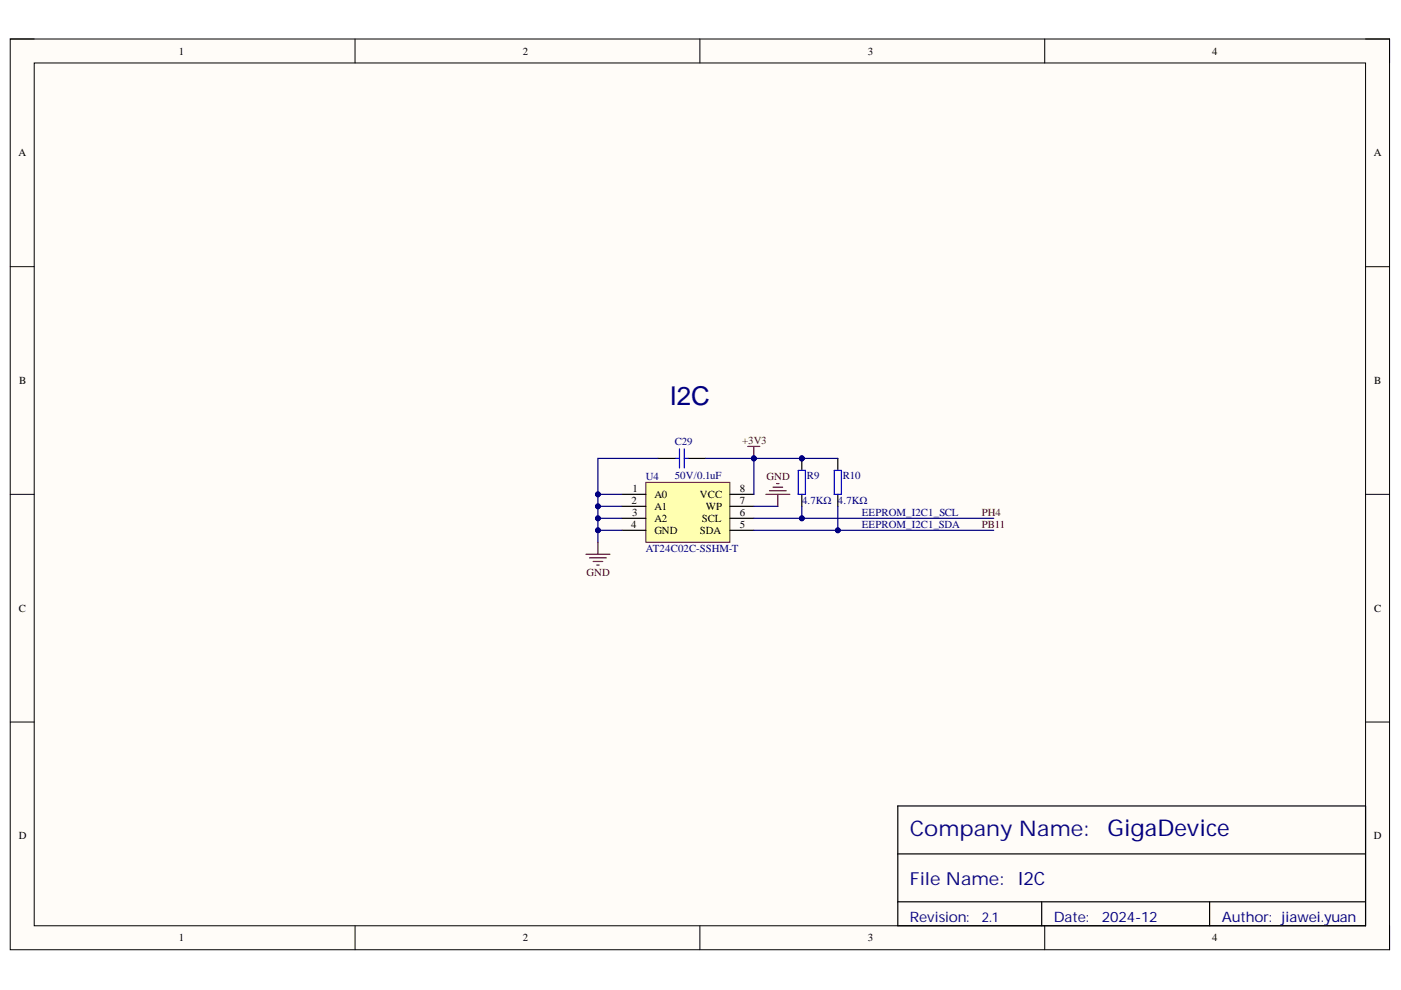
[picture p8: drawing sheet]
<svg xmlns="http://www.w3.org/2000/svg" width="297mm" height="210mm" viewBox="0 0 297 210" stroke-linecap="round" stroke-linejoin="round" font-family="sans-serif">
<defs><g id="words">
<text font-size="5.5" fill="#000080" x="142" y="85.9">I2C</text>
<text font-size="4.9" fill="#000080" x="234.8" y="177.3">GigaDevice</text>
<text font-size="4.6" fill="#11037f" x="192.9" y="177.3">Company Name:</text>
<text font-size="3.9" fill="#000080" x="215.8" y="187.7">I2C</text>
<text font-size="3.8" fill="#11037f" x="192.9" y="187.7">File Name:</text>
<g font-size="3" fill="#11037f">
<text x="192.9" y="195.5">Revision:</text>
<text x="223.4" y="195.5">Date:</text>
<text x="259" y="195.5">Author: jiawei.yuan</text>
</g>
<text font-size="3" fill="#000080" x="233.6" y="195.5">2024-12</text>
<text font-size="2.9" fill="#000080" x="208.2" y="195.5">2.1</text>
<g font-size="2.3">
<text x="37.9" y="11.6">1</text>
<text x="110.8" y="11.6">2</text>
<text x="184" y="11.6">3</text>
<text x="257" y="11.6">4</text>
<text x="3.9" y="33.1">A</text>
<text x="291.3" y="33.1">A</text>
<text x="4.1" y="81.4">B</text>
<text x="291.4" y="81.4">B</text>
<text x="133.9" y="106.8">2</text>
<text x="134.1" y="104.3">1</text>
<text x="138.7" y="105.6">A0</text>
<text x="148.4" y="105.6">VCC</text>
<text x="156.8" y="106.8">7</text>
<text x="156.8" y="104.3">8</text>
<text x="133.8" y="111.9">4</text>
<text x="134" y="109.4">3</text>
<text x="138.7" y="108.1">A1</text>
<text x="138.7" y="110.6">A2</text>
<text x="138.7" y="113.2">GND</text>
<text x="148.4" y="113.2">SDA</text>
<text x="148.8" y="110.6">SCL</text>
<text x="149.7" y="108.1">WP</text>
<text x="156.8" y="111.9">5</text>
<text x="156.8" y="109.4">6</text>
<text x="4" y="129.7">C</text>
<text x="291.4" y="129.7">C</text>
<text x="4" y="177.9">D</text>
<text x="291.3" y="177.9">D</text>
<text x="37.9" y="199.6">1</text>
<text x="110.8" y="199.6">2</text>
<text x="184" y="199.6">3</text>
<text x="257" y="199.6">4</text>
</g>
<g font-size="2.3" fill="#000080">
<text x="143.1" y="94.4">C29</text>
<text x="137" y="101.8">U4</text>
<text x="143.1" y="101.5">50V/0.1uF</text>
<text x="171.1" y="101.5">R9</text>
<text x="178.7" y="101.5">R10</text>
<text x="170" y="106.8">4.7KΩ</text>
<text x="177.7" y="106.8">4.7KΩ</text>
<text x="182.7" y="109.4">EEPROM_I2C1_SCL</text>
<text x="182.7" y="111.9">EEPROM_I2C1_SDA</text>
<text x="137" y="117">AT24C02C-SSHM-T</text>
</g>
<g font-size="2.3" fill="#800000">
<text x="157.4" y="94.2">+3V3</text>
<text x="162.5" y="101.8">GND</text>
<text x="208.2" y="109.4">PH4</text>
<text x="208.2" y="111.9">PB11</text>
<text x="124.4" y="122.1">GND</text>
</g>
</g></defs>
<path d="M2.2 8.3h292.4v193.1h-292.4z" fill-rule="evenodd" fill="#fffcf8"/>
<path d="M2.2 8.3h292.4v193.1h-292.4z" fill="none" stroke="#000" stroke-width=".21"/>
<path d="M7.3 13.4h282.2v182.9h-282.2z" fill-rule="evenodd" fill="#fffcf8"/>
<g fill="none" stroke="#000" stroke-width=".21">
<path d="M2.2 8.3h5.1M7.3 13.4h282.2v182.9h-282.2zM75.3 8.3v5M148.4 8.3v5M221.5 8.3v5.1M289.5 8.3h5.1v5.1M2.2 56.5h5.1M289.5 56.5h5.1M2.2 104.8h5.1M289.5 104.8h5.1M2.2 153.1h5.1M289.5 153.1h5.1"/>
<path d="M75.3 196.3v5.1M148.4 196.3v5.1M221.5 196.3v5.1M294.6 196.3v5.1"/>
</g>
<path d="M190.3 170.9h99.2v25.4h-99.2zM190.3 181h99.2M190.3 191.2h99.2M220.9 191.2v5.1M256.5 191.2v5.1" fill="none" stroke="#000" stroke-width=".25"/>
<path d="M136.9 102.3h17.8v12.7h-17.8z" fill-rule="evenodd" fill="#ffffb0"/>
<path d="M136.9 102.3h17.8v12.7h-17.8z" fill="none" stroke="#800000" stroke-width=".21"/>
<path d="M131.9 104.8h5M131.9 107.4h5M131.9 109.9h5M131.9 112.4h5M154.7 104.8h5.1M154.7 107.4h5.1M154.7 109.9h5.1M154.7 112.4h5.1" fill="none" stroke="#000" stroke-width=".25"/>
<path d="M158.6 94.7h2.5M159.8 94.7v2.5" fill="none" stroke="#800000" stroke-width=".25"/>
<circle cx="159.8" cy="97.2" r=".51" fill="#000080"/>
<circle cx="159.8" cy="97.2" r=".51" fill="none" stroke="#000080" stroke-width=".21"/>
<path d="M124.2 117.5h5.1M125 118.3h3.6M125.8 119h2M126.5 119.8h.5M126.8 115v2.5" fill="none" stroke="#800000" stroke-width=".25"/>
<circle cx="170" cy="97.2" r=".51" fill="#000080"/>
<circle cx="170" cy="97.2" r=".51" fill="none" stroke="#000080" stroke-width=".21"/>
<path d="M170 97.2v2.5M170 104.8v2.6" fill="none" stroke="#000" stroke-width=".25"/>
<circle cx="170" cy="97.2" r=".51" fill="#000080"/>
<circle cx="170" cy="97.2" r=".51" fill="none" stroke="#000080" stroke-width=".21"/>
<path d="M143.3 97.2h.8M144.1 95.2v4M145.1 97.2h.7M145.1 95.2v4M169.2 99.7h1.6v5.1h-1.6zM176.9 99.7h1.5v5.1h-1.5z" fill="none" stroke="#00f" stroke-width=".25"/>
<path d="M139.5 97.2h3.8M145.8 97.2h3.9M177.6 97.2v2.5M177.6 104.8v2.6" fill="none" stroke="#000" stroke-width=".25"/>
<path d="M162.4 104.8h5.1M163.1 104.1h3.6M163.9 103.3h2M164.7 102.5h.5M164.9 104.8v2.6" fill="none" stroke="#800000" stroke-width=".25"/>
<path d="M126.8 109.9h5.1" fill="none" stroke="#000080" stroke-width=".25"/>
<circle cx="126.8" cy="109.9" r=".51" fill="#000080"/>
<circle cx="126.8" cy="109.9" r=".51" fill="none" stroke="#000080" stroke-width=".21"/>
<path d="M126.8 112.4h5.1" fill="none" stroke="#000080" stroke-width=".25"/>
<circle cx="126.8" cy="112.4" r=".51" fill="#000080"/>
<circle cx="126.8" cy="112.4" r=".51" fill="none" stroke="#000080" stroke-width=".21"/>
<path d="M177.6 97.2h-17.8v7.6" fill="none" stroke="#000080" stroke-width=".25"/>
<circle cx="159.8" cy="97.2" r=".51" fill="#000080"/>
<circle cx="159.8" cy="97.2" r=".51" fill="none" stroke="#000080" stroke-width=".21"/>
<circle cx="170" cy="97.2" r=".51" fill="#000080"/>
<circle cx="170" cy="97.2" r=".51" fill="none" stroke="#000080" stroke-width=".21"/>
<path d="M170 107.4v2.5" fill="none" stroke="#000080" stroke-width=".25"/>
<circle cx="170" cy="109.9" r=".51" fill="#000080"/>
<circle cx="170" cy="109.9" r=".51" fill="none" stroke="#000080" stroke-width=".21"/>
<path d="M177.6 107.4v5" fill="none" stroke="#000080" stroke-width=".25"/>
<circle cx="177.6" cy="112.4" r=".51" fill="#000080"/>
<circle cx="177.6" cy="112.4" r=".51" fill="none" stroke="#000080" stroke-width=".21"/>
<path d="M131.9 104.8h-5.1v2.6" fill="none" stroke="#000080" stroke-width=".25"/>
<circle cx="126.8" cy="107.4" r=".51" fill="#000080"/>
<circle cx="126.8" cy="107.4" r=".51" fill="none" stroke="#000080" stroke-width=".21"/>
<circle cx="126.8" cy="104.8" r=".51" fill="#000080"/>
<circle cx="126.8" cy="104.8" r=".51" fill="none" stroke="#000080" stroke-width=".21"/>
<path d="M149.7 97.2h10.1" fill="none" stroke="#000080" stroke-width=".25"/>
<circle cx="159.8" cy="97.2" r=".51" fill="#000080"/>
<circle cx="159.8" cy="97.2" r=".51" fill="none" stroke="#000080" stroke-width=".21"/>
<path d="M139.5 97.2h-12.7v7.6" fill="none" stroke="#000080" stroke-width=".25"/>
<circle cx="126.8" cy="104.8" r=".51" fill="#000080"/>
<circle cx="126.8" cy="104.8" r=".51" fill="none" stroke="#000080" stroke-width=".21"/>
<path d="M131.9 107.4h-5.1v7.6M159.8 107.4h5.1" fill="none" stroke="#000080" stroke-width=".25"/>
<circle cx="126.8" cy="112.4" r=".51" fill="#000080"/>
<circle cx="126.8" cy="112.4" r=".51" fill="none" stroke="#000080" stroke-width=".21"/>
<circle cx="126.8" cy="109.9" r=".51" fill="#000080"/>
<circle cx="126.8" cy="109.9" r=".51" fill="none" stroke="#000080" stroke-width=".21"/>
<circle cx="126.8" cy="107.4" r=".51" fill="#000080"/>
<circle cx="126.8" cy="107.4" r=".51" fill="none" stroke="#000080" stroke-width=".21"/>
<path d="M159.8 112.4h50.9" fill="none" stroke="#000080" stroke-width=".25"/>
<circle cx="177.6" cy="112.4" r=".51" fill="#000080"/>
<circle cx="177.6" cy="112.4" r=".51" fill="none" stroke="#000080" stroke-width=".21"/>
<path d="M159.8 109.9h50.9" fill="none" stroke="#000080" stroke-width=".25"/>
<circle cx="170" cy="109.9" r=".51" fill="#000080"/>
<circle cx="170" cy="109.9" r=".51" fill="none" stroke="#000080" stroke-width=".21"/>
<use href="#words"/>
</svg>
